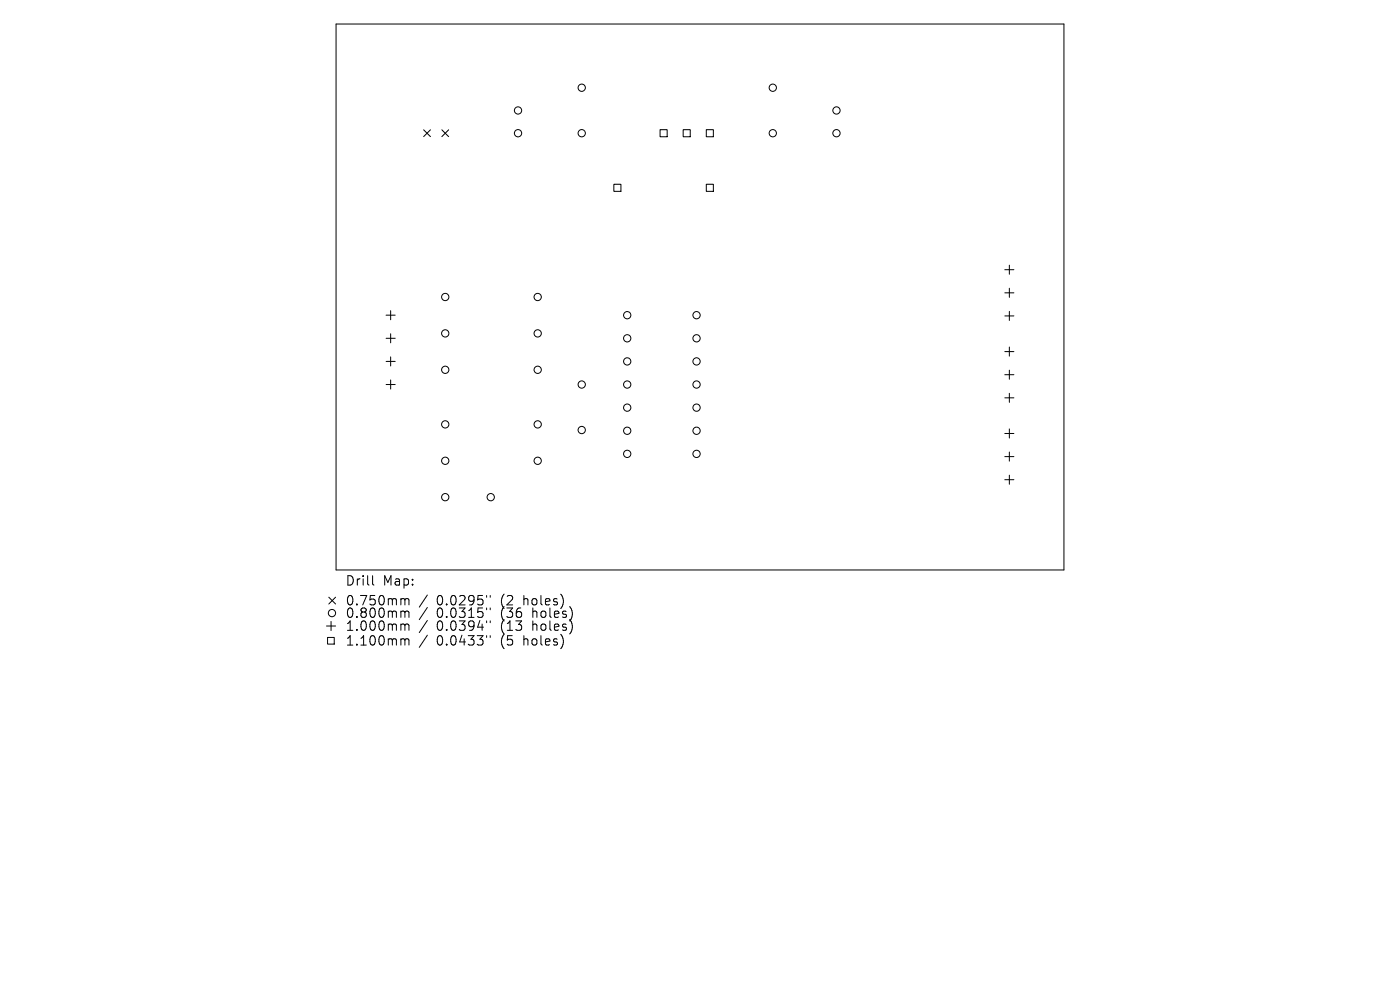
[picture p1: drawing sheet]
<svg xmlns="http://www.w3.org/2000/svg" width="297mm" height="210mm" viewBox="0 0 297 210" stroke-linecap="round" stroke-linejoin="round" font-family="sans-serif">
<defs><g id="words">
<g font-size="2.8">
<text x="73.2" y="124.5">Drill</text>
<text x="81.2" y="124.5">Map:</text>
<text x="73.2" y="128.7">0.750mm</text>
<text x="73.2" y="131.4">0.800mm</text>
<text x="92.6" y="128.7">0.0295&quot;</text>
<text x="92.6" y="131.4">0.0315&quot;</text>
<text x="106.4" y="128.7">(2</text>
<text x="106.4" y="131.4">(36</text>
<text x="111.3" y="128.7">holes)</text>
<text x="113.2" y="131.4">holes)</text>
<text x="73.2" y="134.1">1.000mm</text>
<text x="73.2" y="137.2">1.100mm</text>
<text x="92.6" y="134.1">0.0394&quot;</text>
<text x="92.6" y="137.2">0.0433&quot;</text>
<text x="106.4" y="134.1">(13</text>
<text x="106.4" y="137.2">(5</text>
<text x="111.3" y="137.2">holes)</text>
<text x="113.2" y="134.1">holes)</text>
</g>
</g></defs>
<g fill="none" stroke="#000" stroke-width=".21">
<path d="M71.3 5.1h154.4v115.8h-154.4zM89.9 27.5l1.4 1.5M91.3 27.5l-1.4 1.5M93.7 27.5l1.5 1.5M95.2 27.5l-1.5 1.5M130.2 39.1h1.5v1.5h-1.5zM140 27.5h1.5v1.5h-1.5zM144.9 27.5h1.5v1.5h-1.5zM149.8 27.5h1.5v1.5h-1.5zM149.8 39.1h1.5v1.5h-1.5zM213.2 57.2h1.9M214.1 56.2v2"/>
<path d="M81.9 66.9h1.9M81.9 71.8h1.9M81.9 76.7h1.9M82.9 65.9v1.9M82.9 70.8v1.9M82.9 75.7v1.9M213.2 62.1h1.9M213.2 67h1.9M213.2 74.6h1.9M213.2 79.5h1.9M214.1 61.1v2M214.1 66.1v1.9"/>
<path d="M214.1 73.6v1.9M214.1 78.5v2M81.9 81.6h1.9M82.9 80.6v1.9M213.2 84.4h1.9M213.2 92h1.9M213.2 96.9h1.9M214.1 83.4v2M214.1 91v1.9M214.1 95.9v1.9M213.2 101.8h1.9M214.1 100.8v1.9"/>
<path d="M69.3 132.8h1.9M69.5 135.2h1.4v1.4h-1.4zM69.7 126.7l1.5 1.4M70.2 131.8v2M71.2 126.7l-1.5 1.4M79 122.1v1.7l.3 .3M85.3 127l.5 .1 .1 .2M85.3 129.6l.5 .1 .1 .2M85.3 132.4l.5 .1 .1 .2M85.3 135.5h.3l.3 .3M85.9 127.3l.3-.3 .5 .1 .1 1.2M85.9 127.3v1"/>
<path d="M85.9 129.9v1.1M85.9 132.7v1M85.9 135.8v1M85.9 129.9l.3-.3 .5 .1 .1 1.3M85.9 132.7l.3-.3 .5 .1 .1 1.2M85.9 135.8l.3-.3 .5 .1 .1 1.2M90.7 126.2l-1.8 2.6M90.7 128.9l-1.8 2.5M90.7 131.6l-1.8 2.6M90.7 134.7l-1.8 2.6M103.2 126.3v.4M103.2 129v.3"/>
<path d="M103.2 131.7v.4M103.2 134.8v.4M104 126.3v.4M104 129v.3M104 131.7v.4M104 134.8v.4"/>
<circle cx="123.4" cy="18.6" r=".77"/>
<circle cx="163.9" cy="18.6" r=".77"/>
<circle cx="109.9" cy="23.4" r=".77"/>
<circle cx="109.9" cy="28.3" r=".77"/>
<circle cx="123.4" cy="28.3" r=".77"/>
<circle cx="163.9" cy="28.3" r=".77"/>
<circle cx="177.5" cy="23.4" r=".77"/>
<circle cx="177.5" cy="28.3" r=".77"/>
<circle cx="94.5" cy="78.4" r=".77"/>
<circle cx="94.5" cy="70.7" r=".77"/>
<circle cx="94.5" cy="63" r=".77"/>
<circle cx="114.1" cy="78.4" r=".77"/>
<circle cx="114.1" cy="70.7" r=".77"/>
<circle cx="114.1" cy="63" r=".77"/>
<circle cx="133.1" cy="71.8" r=".77"/>
<circle cx="133.1" cy="66.9" r=".77"/>
<circle cx="133.1" cy="76.7" r=".77"/>
<circle cx="147.8" cy="71.8" r=".77"/>
<circle cx="147.8" cy="66.9" r=".77"/>
<circle cx="147.8" cy="76.7" r=".77"/>
<circle cx="94.5" cy="90" r=".77"/>
<circle cx="94.5" cy="97.7" r=".77"/>
<circle cx="114.1" cy="90" r=".77"/>
<circle cx="114.1" cy="97.7" r=".77"/>
<circle cx="123.4" cy="91.2" r=".77"/>
<circle cx="123.4" cy="81.6" r=".77"/>
<circle cx="133.1" cy="91.4" r=".77"/>
<circle cx="133.1" cy="96.3" r=".77"/>
<circle cx="133.1" cy="86.5" r=".77"/>
<circle cx="133.1" cy="81.6" r=".77"/>
<circle cx="147.8" cy="91.4" r=".77"/>
<circle cx="147.8" cy="96.3" r=".77"/>
<circle cx="147.8" cy="86.5" r=".77"/>
<circle cx="147.8" cy="81.6" r=".77"/>
<circle cx="94.5" cy="105.5" r=".77"/>
<circle cx="104.1" cy="105.5" r=".77"/>
<circle cx="70.4" cy="130.1" r=".77"/>
</g>
<use href="#words"/>
</svg>
